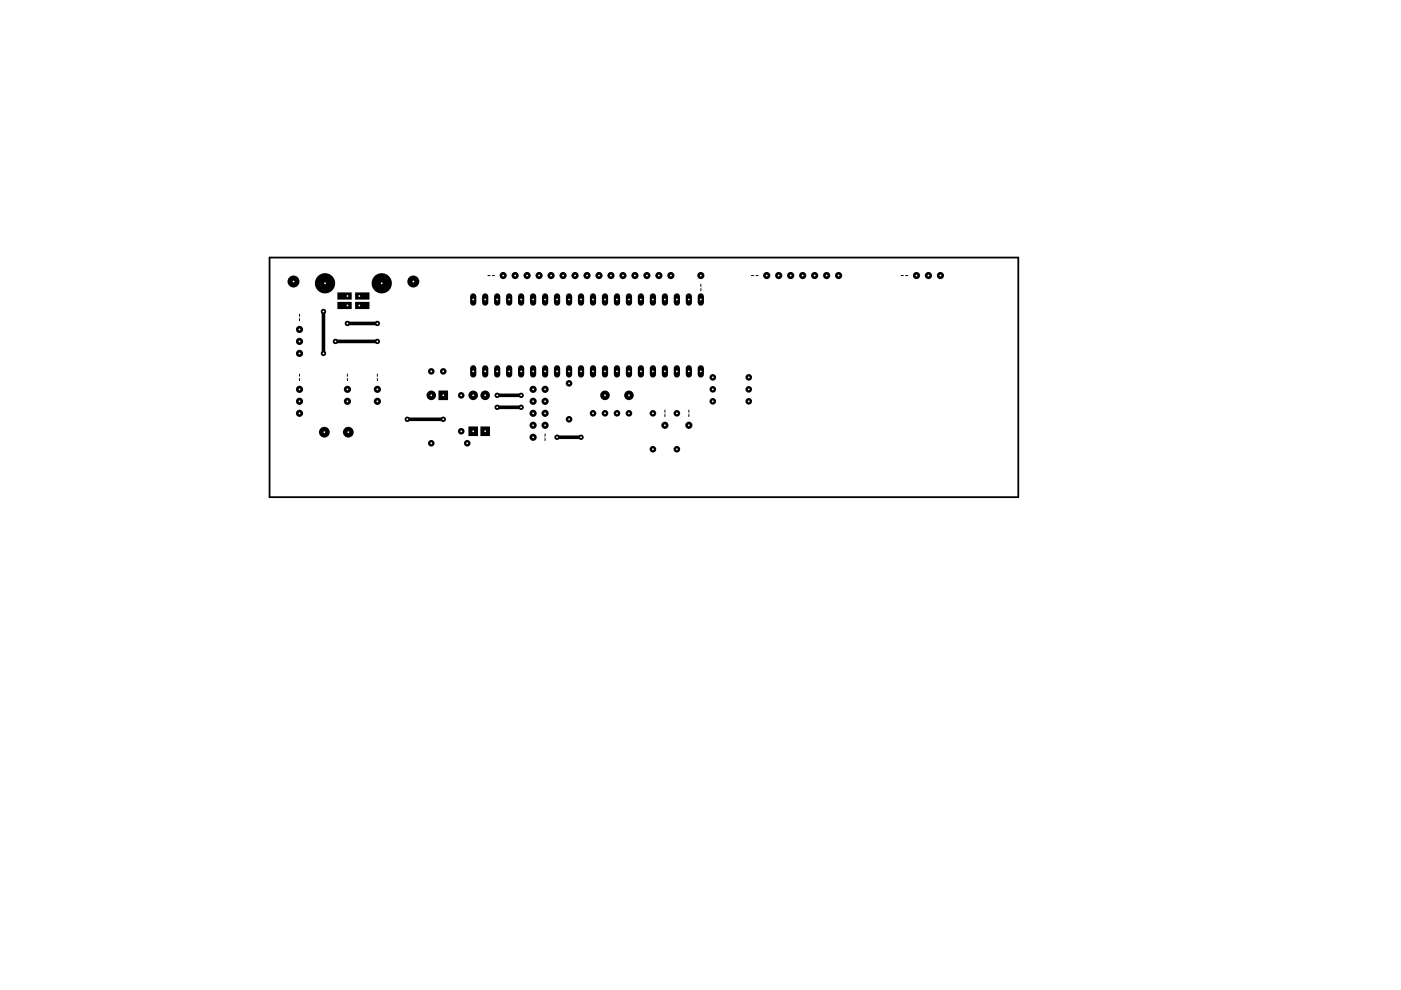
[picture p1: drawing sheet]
<svg xmlns="http://www.w3.org/2000/svg" width="297mm" height="210mm" viewBox="0 0 297 210" stroke-linecap="round" stroke-linejoin="round" font-family="sans-serif">
<path d="M57.2 54.6h158.7v50.8h-158.7z" fill="none" stroke="#000" stroke-width=".38"/>
<path d="M103.4 58.4h1.5M159.3 58.4h1.5M191 58.4h1.5M63.5 66.5v1.6M63.5 79.2v1.6M73.7 79.2v1.6M80 79.2v1.6M148.6 60.2v1.5M115.6 91.9v1.6M141 86.9v1.5M146.1 86.9v1.5" fill="none" stroke="#000" stroke-width=".21"/>
<g fill="#000">
<circle cx="62.2" cy="59.7" r="1.27"/>
<circle cx="87.6" cy="59.7" r="1.27"/>
<circle cx="106.7" cy="58.4" r=".76"/>
<circle cx="109.2" cy="58.4" r=".76"/>
<circle cx="111.8" cy="58.4" r=".76"/>
<circle cx="114.3" cy="58.4" r=".76"/>
<circle cx="116.8" cy="58.4" r=".76"/>
<circle cx="119.4" cy="58.4" r=".76"/>
<circle cx="121.9" cy="58.4" r=".76"/>
<circle cx="124.5" cy="58.4" r=".76"/>
<circle cx="127" cy="58.4" r=".76"/>
<circle cx="129.5" cy="58.4" r=".76"/>
<circle cx="132.1" cy="58.4" r=".76"/>
<circle cx="134.6" cy="58.4" r=".76"/>
<circle cx="137.2" cy="58.4" r=".76"/>
<circle cx="139.7" cy="58.4" r=".76"/>
<circle cx="142.2" cy="58.4" r=".76"/>
<circle cx="148.6" cy="58.4" r=".76"/>
<circle cx="162.6" cy="58.4" r=".76"/>
<circle cx="165.1" cy="58.4" r=".76"/>
<circle cx="167.6" cy="58.4" r=".76"/>
<circle cx="170.2" cy="58.4" r=".76"/>
<circle cx="172.7" cy="58.4" r=".76"/>
<circle cx="175.3" cy="58.4" r=".76"/>
<circle cx="177.8" cy="58.4" r=".76"/>
<circle cx="194.3" cy="58.4" r=".76"/>
<circle cx="196.8" cy="58.4" r=".76"/>
<circle cx="199.4" cy="58.4" r=".76"/>
<circle cx="63.5" cy="74.9" r=".76"/>
<circle cx="63.5" cy="72.4" r=".76"/>
<circle cx="63.5" cy="69.8" r=".76"/>
<circle cx="68.6" cy="66" r=".57"/>
<circle cx="68.6" cy="74.9" r=".57"/>
<circle cx="68.9" cy="60.1" r="2.15"/>
<circle cx="71.1" cy="72.4" r=".57"/>
<circle cx="73.7" cy="68.6" r=".57"/>
<circle cx="80" cy="68.6" r=".57"/>
<circle cx="80" cy="72.4" r=".57"/>
<circle cx="80.9" cy="60.1" r="2.15"/>
<circle cx="91.4" cy="78.7" r=".7"/>
<circle cx="94" cy="78.7" r=".7"/>
<circle cx="63.5" cy="82.5" r=".76"/>
<circle cx="63.5" cy="87.6" r=".76"/>
<circle cx="63.5" cy="85.1" r=".76"/>
<circle cx="68.8" cy="91.6" r="1.14"/>
<circle cx="73.7" cy="85.1" r=".76"/>
<circle cx="73.7" cy="82.5" r=".76"/>
<circle cx="73.9" cy="91.6" r="1.14"/>
<circle cx="80" cy="85.1" r=".76"/>
<circle cx="80" cy="82.5" r=".76"/>
<circle cx="86.4" cy="88.9" r=".57"/>
<circle cx="91.4" cy="83.8" r="1.02"/>
<circle cx="91.4" cy="94" r=".7"/>
<circle cx="94" cy="88.9" r=".57"/>
<circle cx="97.8" cy="83.8" r=".7"/>
<circle cx="97.8" cy="91.4" r=".7"/>
<circle cx="99.1" cy="94" r=".7"/>
<circle cx="100.3" cy="83.8" r="1.02"/>
<circle cx="102.9" cy="83.8" r="1.02"/>
<circle cx="105.4" cy="83.8" r=".57"/>
<circle cx="105.4" cy="86.4" r=".57"/>
<circle cx="110.5" cy="83.8" r=".57"/>
<circle cx="110.5" cy="86.4" r=".57"/>
<circle cx="113" cy="90.2" r=".76"/>
<circle cx="113" cy="87.6" r=".76"/>
<circle cx="113" cy="82.5" r=".76"/>
<circle cx="113" cy="92.7" r=".76"/>
<circle cx="113" cy="85.1" r=".76"/>
<circle cx="115.6" cy="90.2" r=".76"/>
<circle cx="115.6" cy="87.6" r=".76"/>
<circle cx="115.6" cy="85.1" r=".76"/>
<circle cx="115.6" cy="82.5" r=".76"/>
<circle cx="118.1" cy="92.7" r=".57"/>
<circle cx="120.7" cy="81.3" r=".7"/>
<circle cx="120.7" cy="88.9" r=".7"/>
<circle cx="123.2" cy="92.7" r=".57"/>
<circle cx="125.7" cy="87.6" r=".7"/>
<circle cx="128.3" cy="83.8" r="1.02"/>
<circle cx="128.3" cy="87.6" r=".7"/>
<circle cx="130.8" cy="87.6" r=".7"/>
<circle cx="133.3" cy="83.8" r="1.02"/>
<circle cx="133.4" cy="87.6" r=".7"/>
<circle cx="138.4" cy="95.2" r=".7"/>
<circle cx="138.4" cy="87.6" r=".7"/>
<circle cx="141" cy="90.2" r=".76"/>
<circle cx="143.5" cy="87.6" r=".7"/>
<circle cx="143.5" cy="95.2" r=".7"/>
<circle cx="146" cy="90.2" r=".76"/>
<circle cx="151.1" cy="85.1" r=".7"/>
<circle cx="151.1" cy="82.5" r=".7"/>
<circle cx="151.1" cy="80" r=".7"/>
<circle cx="158.7" cy="80" r=".7"/>
<circle cx="158.7" cy="82.5" r=".7"/>
<circle cx="158.7" cy="85.1" r=".7"/>
</g>
<g fill="none" stroke="#000" stroke-width="1.3">
<path d="M100.3 62.8v1.4M100.3 78.1v1.3M102.9 62.8v1.4M102.9 78.1v1.3M105.4 62.8v1.4M105.4 78.1v1.3M108 62.8v1.4M108 78.1v1.3M110.5 62.8v1.4M110.5 78.1v1.3M113 62.8v1.4M113 78.1v1.3"/>
<path d="M115.6 62.8v1.4M115.6 78.1v1.3M118.1 62.8v1.4M118.1 78.1v1.3M120.7 62.8v1.4M120.7 78.1v1.3M123.2 62.8v1.4M123.2 78.1v1.3M125.7 62.8v1.4M125.7 78.1v1.3M128.3 62.8v1.4M128.3 78.1v1.3"/>
<path d="M130.8 62.8v1.4M130.8 78.1v1.3M133.4 62.8v1.4M133.4 78.1v1.3M135.9 62.8v1.4M135.9 78.1v1.3M138.4 62.8v1.4M138.4 78.1v1.3M141 62.8v1.4M141 78.1v1.3M143.5 62.8v1.4M143.5 78.1v1.3"/>
<path d="M146.1 62.8v1.4M146.1 78.1v1.3M148.6 62.8v1.4M148.6 78.1v1.3"/>
</g>
<path d="M93 83.8h2M100.3 90.4v2.1M102.9 90.4v2.1" fill="none" stroke="#000" stroke-width="2" stroke-linecap="butt"/>
<path d="M71.5 64.8h3.1M71.5 62.8h3.1M75.3 64.8h3M75.3 62.8h3" fill="none" stroke="#000" stroke-width="1.5" stroke-linecap="butt"/>
<path d="M68.6 66v8.9M71.1 72.4h8.9M73.7 68.6h6.3M86.4 88.9h7.6M105.4 86.4h5.1M105.4 83.8h5.1M118.1 92.7h5.1" fill="none" stroke="#000" stroke-width=".76"/>
<g fill="#fff">
<circle cx="62.2" cy="59.7" r=".19"/>
<circle cx="87.6" cy="59.7" r=".19"/>
<circle cx="123.2" cy="92.7" r=".19"/>
<circle cx="118.1" cy="92.7" r=".19"/>
<circle cx="105.4" cy="86.4" r=".19"/>
<circle cx="110.5" cy="86.4" r=".19"/>
<circle cx="68.6" cy="66" r=".19"/>
<circle cx="68.6" cy="74.9" r=".19"/>
<circle cx="73.7" cy="68.6" r=".19"/>
<circle cx="80" cy="68.6" r=".19"/>
<circle cx="105.4" cy="83.8" r=".19"/>
<circle cx="110.5" cy="83.8" r=".19"/>
<circle cx="94" cy="88.9" r=".19"/>
<circle cx="86.4" cy="88.9" r=".19"/>
<circle cx="80" cy="72.4" r=".19"/>
<circle cx="71.1" cy="72.4" r=".19"/>
<circle cx="115.6" cy="92.7" r=".19"/>
<circle cx="113" cy="92.7" r=".19"/>
<circle cx="115.6" cy="90.2" r=".19"/>
<circle cx="113" cy="90.2" r=".19"/>
<circle cx="115.6" cy="87.6" r=".19"/>
<circle cx="113" cy="87.6" r=".19"/>
<circle cx="115.6" cy="85.1" r=".19"/>
<circle cx="113" cy="85.1" r=".19"/>
<circle cx="115.6" cy="82.5" r=".19"/>
<circle cx="113" cy="82.5" r=".19"/>
<circle cx="100.3" cy="78.7" r=".19"/>
<circle cx="102.9" cy="78.7" r=".19"/>
<circle cx="105.4" cy="78.7" r=".19"/>
<circle cx="108" cy="78.7" r=".19"/>
<circle cx="110.5" cy="78.7" r=".19"/>
<circle cx="113" cy="78.7" r=".19"/>
<circle cx="115.6" cy="78.7" r=".19"/>
<circle cx="118.1" cy="78.7" r=".19"/>
<circle cx="120.7" cy="78.7" r=".19"/>
<circle cx="123.2" cy="78.7" r=".19"/>
<circle cx="125.7" cy="78.7" r=".19"/>
<circle cx="128.3" cy="78.7" r=".19"/>
<circle cx="130.8" cy="78.7" r=".19"/>
<circle cx="133.4" cy="78.7" r=".19"/>
<circle cx="135.9" cy="78.7" r=".19"/>
<circle cx="138.4" cy="78.7" r=".19"/>
<circle cx="141" cy="78.7" r=".19"/>
<circle cx="143.5" cy="78.7" r=".19"/>
<circle cx="146.1" cy="78.7" r=".19"/>
<circle cx="148.6" cy="78.7" r=".19"/>
<circle cx="148.6" cy="63.5" r=".19"/>
<circle cx="146.1" cy="63.5" r=".19"/>
<circle cx="143.5" cy="63.5" r=".19"/>
<circle cx="141" cy="63.5" r=".19"/>
<circle cx="138.4" cy="63.5" r=".19"/>
<circle cx="135.9" cy="63.5" r=".19"/>
<circle cx="133.4" cy="63.5" r=".19"/>
<circle cx="130.8" cy="63.5" r=".19"/>
<circle cx="128.3" cy="63.5" r=".19"/>
<circle cx="125.7" cy="63.5" r=".19"/>
<circle cx="123.2" cy="63.5" r=".19"/>
<circle cx="120.7" cy="63.5" r=".19"/>
<circle cx="118.1" cy="63.5" r=".19"/>
<circle cx="115.6" cy="63.5" r=".19"/>
<circle cx="113" cy="63.5" r=".19"/>
<circle cx="110.5" cy="63.5" r=".19"/>
<circle cx="108" cy="63.5" r=".19"/>
<circle cx="105.4" cy="63.5" r=".19"/>
<circle cx="102.9" cy="63.5" r=".19"/>
<circle cx="100.3" cy="63.5" r=".19"/>
<circle cx="133.4" cy="87.6" r=".19"/>
<circle cx="130.8" cy="87.6" r=".19"/>
<circle cx="128.3" cy="87.6" r=".19"/>
<circle cx="125.7" cy="87.6" r=".19"/>
<circle cx="94" cy="78.7" r=".19"/>
<circle cx="91.4" cy="78.7" r=".19"/>
<circle cx="94" cy="83.8" r=".19"/>
<circle cx="91.4" cy="83.8" r=".19"/>
<circle cx="80.9" cy="60.1" r=".19"/>
<circle cx="68.9" cy="60.1" r=".19"/>
<circle cx="73.7" cy="64.8" r=".19"/>
<circle cx="73.7" cy="62.8" r=".19"/>
<circle cx="76.2" cy="62.8" r=".19"/>
<circle cx="76.2" cy="64.8" r=".19"/>
<circle cx="102.9" cy="91.4" r=".19"/>
<circle cx="102.9" cy="83.8" r=".19"/>
<circle cx="100.3" cy="91.4" r=".19"/>
<circle cx="100.3" cy="83.8" r=".19"/>
<circle cx="128.3" cy="83.8" r=".19"/>
<circle cx="133.4" cy="83.8" r=".19"/>
<circle cx="148.6" cy="61" r=".19"/>
<circle cx="148.6" cy="58.4" r=".19"/>
<circle cx="146.1" cy="87.6" r=".19"/>
<circle cx="146.1" cy="90.2" r=".19"/>
<circle cx="141" cy="87.6" r=".19"/>
<circle cx="141" cy="90.2" r=".19"/>
<circle cx="191.8" cy="58.4" r=".19"/>
<circle cx="194.3" cy="58.4" r=".19"/>
<circle cx="196.9" cy="58.4" r=".19"/>
<circle cx="199.4" cy="58.4" r=".19"/>
<circle cx="160" cy="58.4" r=".19"/>
<circle cx="162.6" cy="58.4" r=".19"/>
<circle cx="165.1" cy="58.4" r=".19"/>
<circle cx="167.6" cy="58.4" r=".19"/>
<circle cx="170.2" cy="58.4" r=".19"/>
<circle cx="172.7" cy="58.4" r=".19"/>
<circle cx="175.3" cy="58.4" r=".19"/>
<circle cx="177.8" cy="58.4" r=".19"/>
<circle cx="104.1" cy="58.4" r=".19"/>
<circle cx="106.7" cy="58.4" r=".19"/>
<circle cx="109.2" cy="58.4" r=".19"/>
<circle cx="111.8" cy="58.4" r=".19"/>
<circle cx="114.3" cy="58.4" r=".19"/>
<circle cx="116.8" cy="58.4" r=".19"/>
<circle cx="119.4" cy="58.4" r=".19"/>
<circle cx="121.9" cy="58.4" r=".19"/>
<circle cx="124.5" cy="58.4" r=".19"/>
<circle cx="127" cy="58.4" r=".19"/>
<circle cx="129.5" cy="58.4" r=".19"/>
<circle cx="132.1" cy="58.4" r=".19"/>
<circle cx="134.6" cy="58.4" r=".19"/>
<circle cx="137.2" cy="58.4" r=".19"/>
<circle cx="139.7" cy="58.4" r=".19"/>
<circle cx="142.2" cy="58.4" r=".19"/>
<circle cx="138.4" cy="95.2" r=".19"/>
<circle cx="138.4" cy="87.6" r=".19"/>
<circle cx="143.5" cy="95.2" r=".19"/>
<circle cx="143.5" cy="87.6" r=".19"/>
<circle cx="97.8" cy="91.4" r=".19"/>
<circle cx="97.8" cy="83.8" r=".19"/>
<circle cx="158.8" cy="85.1" r=".19"/>
<circle cx="151.1" cy="85.1" r=".19"/>
<circle cx="158.8" cy="82.5" r=".19"/>
<circle cx="151.1" cy="82.5" r=".19"/>
<circle cx="158.8" cy="80" r=".19"/>
<circle cx="151.1" cy="80" r=".19"/>
<circle cx="91.4" cy="94" r=".19"/>
<circle cx="99.1" cy="94" r=".19"/>
<circle cx="120.7" cy="81.3" r=".19"/>
<circle cx="120.7" cy="88.9" r=".19"/>
<circle cx="68.8" cy="91.6" r=".19"/>
<circle cx="73.9" cy="91.6" r=".19"/>
<circle cx="63.5" cy="67.3" r=".19"/>
<circle cx="63.5" cy="69.8" r=".19"/>
<circle cx="63.5" cy="72.4" r=".19"/>
<circle cx="63.5" cy="74.9" r=".19"/>
<circle cx="73.7" cy="80" r=".19"/>
<circle cx="73.7" cy="82.5" r=".19"/>
<circle cx="73.7" cy="85.1" r=".19"/>
<circle cx="80" cy="80" r=".19"/>
<circle cx="80" cy="82.5" r=".19"/>
<circle cx="80" cy="85.1" r=".19"/>
<circle cx="63.5" cy="80" r=".19"/>
<circle cx="63.5" cy="82.5" r=".19"/>
<circle cx="63.5" cy="85.1" r=".19"/>
<circle cx="63.5" cy="87.6" r=".19"/>
</g>
</svg>
